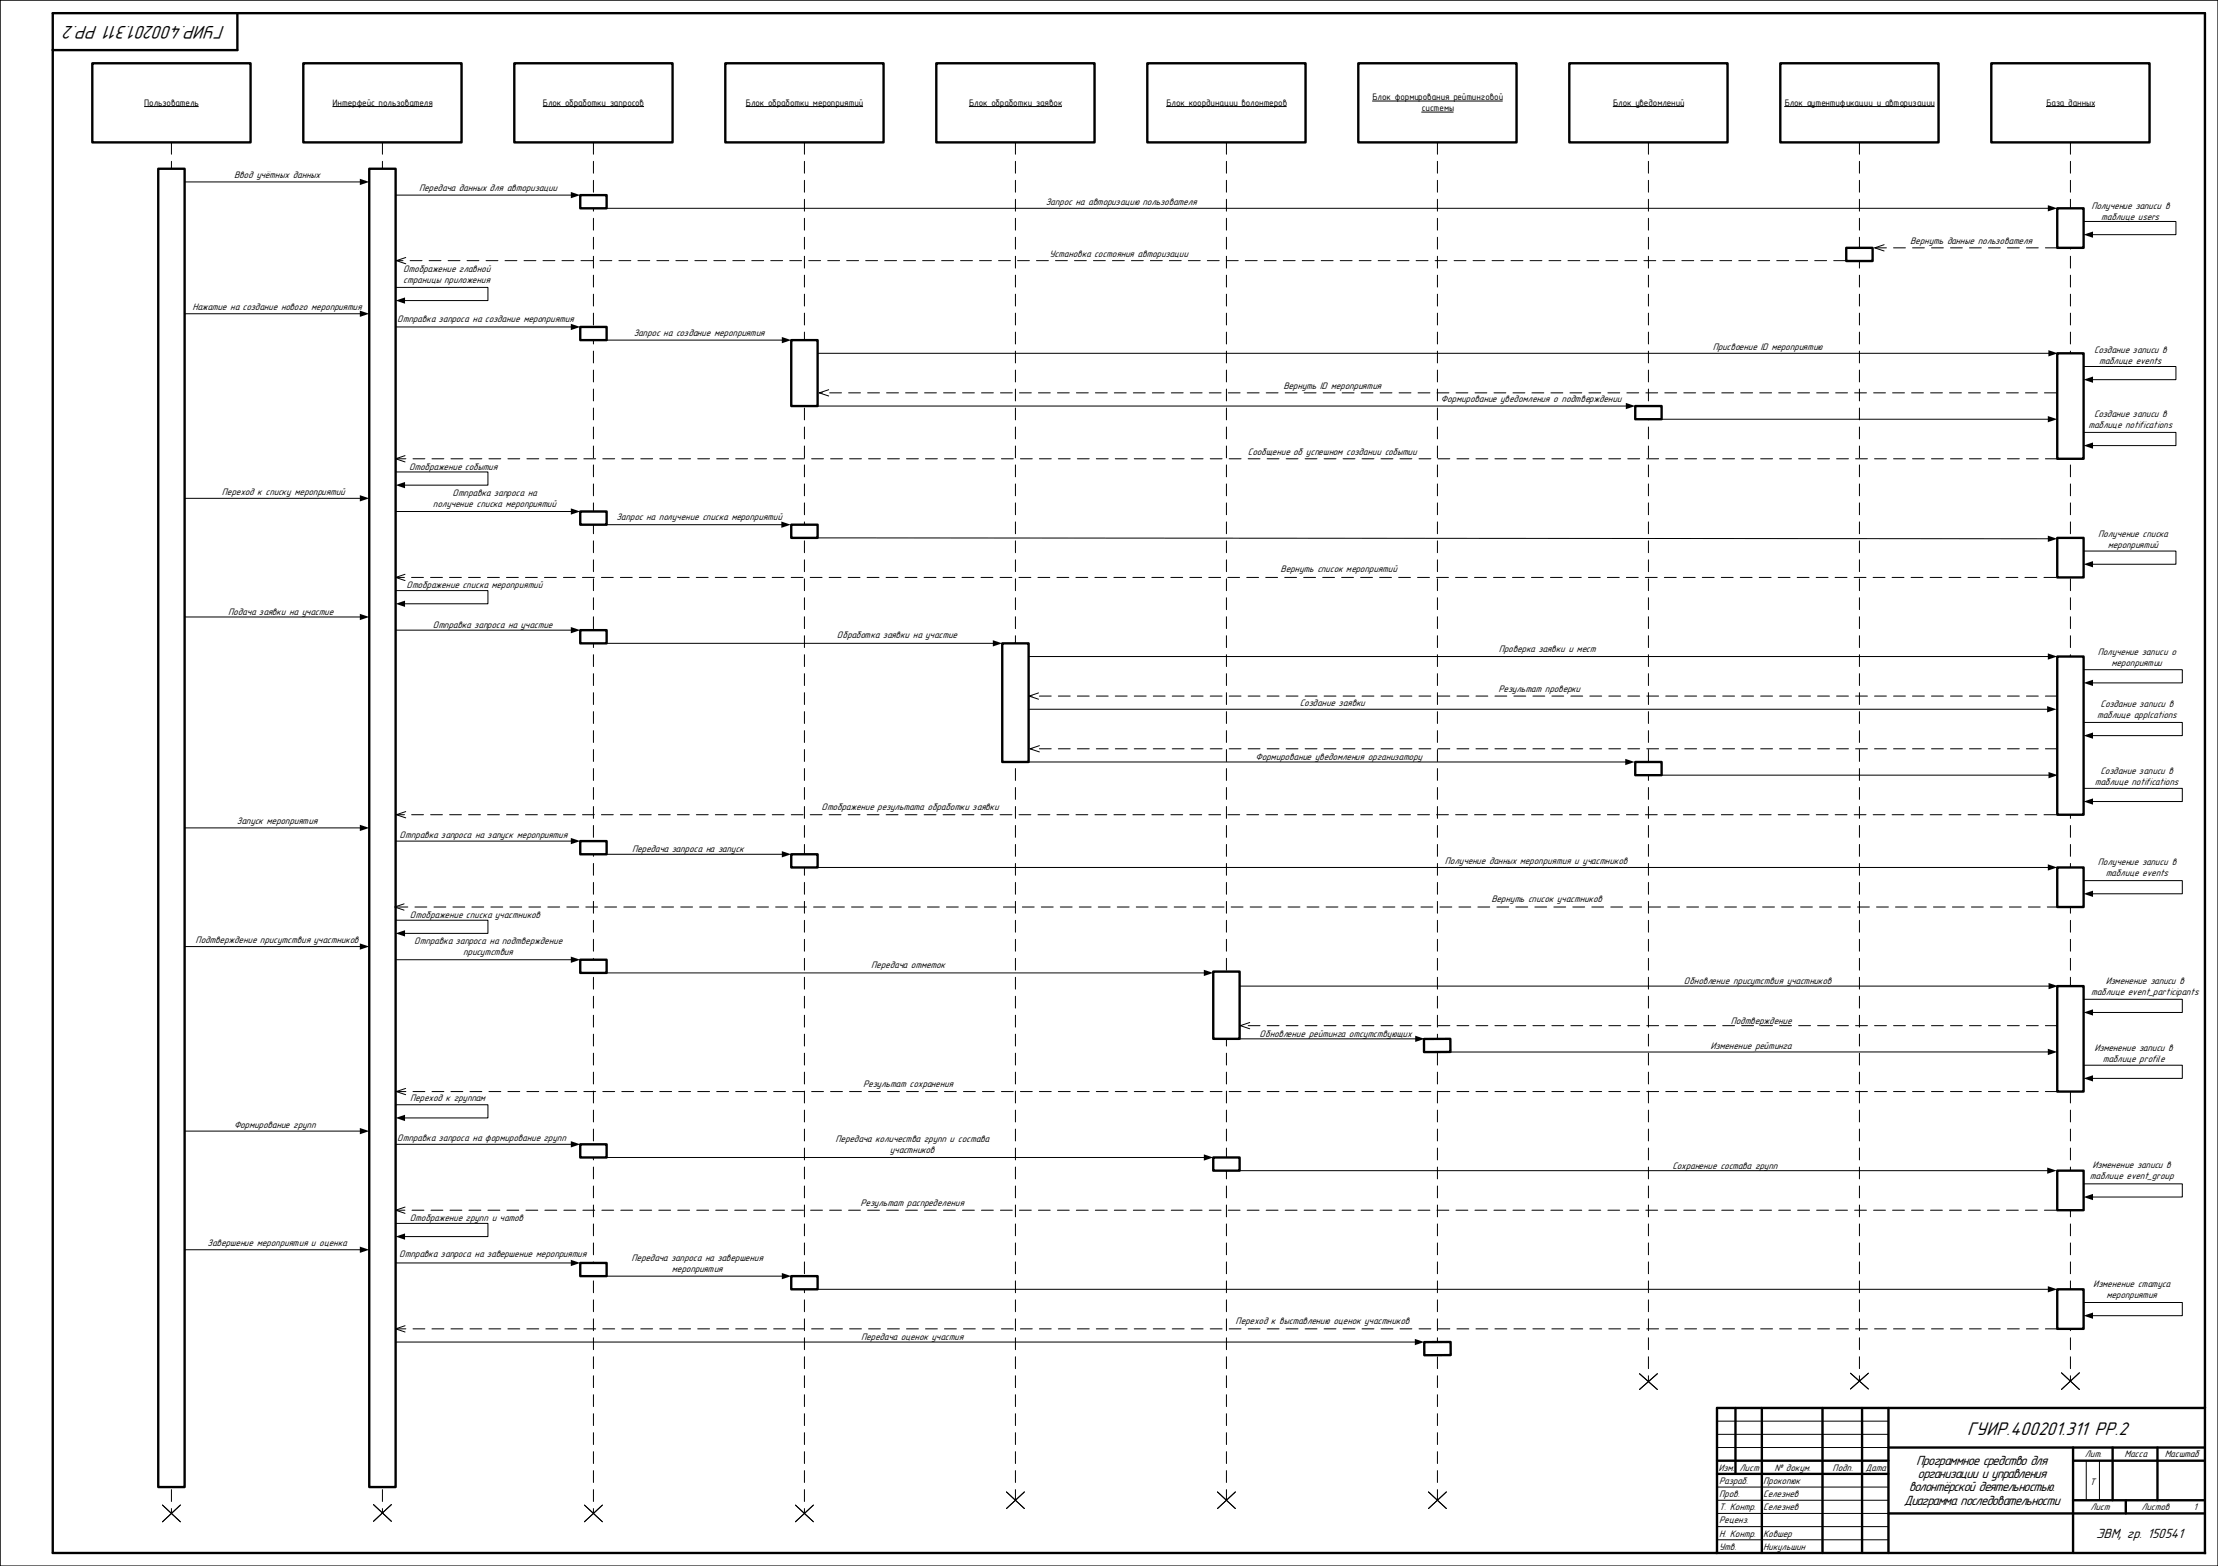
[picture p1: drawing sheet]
<svg xmlns="http://www.w3.org/2000/svg" width="841mm" height="594mm" viewBox="0 0 841 594" stroke-linecap="round" stroke-linejoin="round" font-family="sans-serif">
<defs><g id="words">
<g font-size="7.4">
<text x="85.4" y="9.9" transform="rotate(-180 85.4 9.9)">ГУИР.400201.311 РР.2</text>
<text x="745.8" y="544.1">ГУИР.400201.311 РР.2</text>
</g>
<g font-size="5.4">
<text x="726.6" y="555.6">Программное средство для</text>
<text x="727" y="560.6">организации и управления</text>
<text x="723.7" y="565.6">волонтёрской деятельностью.</text>
<text x="721.8" y="570.6">Диаграмма последовательности</text>
<text x="794.8" y="583.2">ЭВМ, гр. 150541</text>
</g>
<g font-size="3.8">
<text x="88.8" y="67.6">Ввод учётных данных</text>
<text x="158.9" y="72.6">Передача данных для авторизации</text>
<text x="396.5" y="77.6">Запрос на авторизацию пользователя</text>
<text x="792.9" y="79.3">Получение записи в</text>
<text x="796.7" y="83.5">таблице users</text>
<text x="724.3" y="92.6">Вернуть данные пользователя</text>
<text x="397.9" y="97.6">Установка состояния авторизации</text>
<text x="152.8" y="103">Отображение главной</text>
<text x="152.9" y="107.2">страницы приложения</text>
<text x="72.9" y="117.6">Нажатие на создание нового мероприятия</text>
<text x="150.6" y="122.1">Отправка запроса на создание мероприятия</text>
<text x="240.3" y="127.6">Запрос на создание мероприятия</text>
<text x="649.4" y="132.6">Присвоение ID мероприятию</text>
<text x="794" y="134">Создание записи в</text>
<text x="795.9" y="138.2">таблице events</text>
<text x="486.6" y="147.6">Вернуть ID мероприятия</text>
<text x="546.3" y="152.6">Формирование уведомления о подтверждении</text>
<text x="794" y="158">Создание записи в</text>
<text x="791.9" y="162.2">таблице notifications</text>
<text x="473.1" y="172.6">Сообщение об успешном создании событии</text>
<text x="155.1" y="178.1">Отображение события</text>
<text x="84.1" y="187.6">Переход к списку мероприятий</text>
<text x="171.5" y="188">Отправка запроса на</text>
<text x="164.2" y="192.2">получение списка мероприятий</text>
<text x="233.7" y="197.1">Запрос на получение списка мероприятий</text>
<text x="795.5" y="203.5">Получение списка</text>
<text x="799.1" y="207.7">мероприятий</text>
<text x="485.6" y="217.1">Вернуть список мероприятий</text>
<text x="154.1" y="223.1">Отображение списка мероприятий</text>
<text x="86.5" y="233.1">Подача заявки на участие</text>
<text x="164.1" y="238.1">Отправка запроса на участие</text>
<text x="317.3" y="242.1">Обработка заявки на участие</text>
<text x="568.3" y="247.1">Проверка заявки и мест</text>
<text x="795.4" y="248.5">Получение записи о</text>
<text x="800.6" y="252.7">мероприятии</text>
<text x="568.2" y="262.5">Результат проверки</text>
<text x="492.8" y="267.6">Создание заявки</text>
<text x="796.5" y="268.1">Создание записи в</text>
<text x="795.1" y="272.2">таблице applcations</text>
<text x="476" y="288.2">Формирование уведомления организатору</text>
<text x="796.4" y="293.6">Создание записи в</text>
<text x="794.3" y="297.8">таблице notifications</text>
<text x="311.4" y="307.2">Отображение результата обработки заявки</text>
<text x="89.8" y="312.7">Запуск мероприятия</text>
<text x="151.5" y="317.7">Отправка запроса на запуск мероприятия</text>
<text x="239.7" y="323.2">Передача запроса на запуск</text>
<text x="547.8" y="327.7">Получение данных мероприятия и участников</text>
<text x="795.4" y="328.1">Получение записи в</text>
<text x="798.4" y="332.3">таблице events</text>
<text x="565.5" y="342.2">Вернуть список участников</text>
<text x="155.4" y="348.2">Отображение списка участников</text>
<text x="74.2" y="357.7">Подтверждение присутствия участников</text>
<text x="157" y="358.1">Отправка запроса на подтверждение</text>
<text x="175.6" y="362.3">присутствия</text>
<text x="330.4" y="367.2">Передача отметок</text>
<text x="638.5" y="373.2">Обновление присутствия участников</text>
<text x="792.9" y="377.3">таблице event_participants</text>
<text x="798.4" y="373.1">Изменение записи в</text>
<text x="656.2" y="388.2">Подтверждение</text>
<text x="477.6" y="393.2">Обновление рейтинга отсутствующих</text>
<text x="648.6" y="397.9">Изменение рейтинга</text>
<text x="794.1" y="398.5">Изменение записи в</text>
<text x="797.3" y="402.7">таблице profile</text>
<text x="327.3" y="412.2">Результат сохранения</text>
<text x="155.5" y="417.7">Переход к группам</text>
<text x="88.7" y="427.7">Формирование групп</text>
<text x="150.6" y="432.7">Отправка запроса на формирование групп</text>
<text x="316.8" y="433.1">Передача количества групп и состава</text>
<text x="337.4" y="437.3">участников</text>
<text x="634.1" y="443.2">Сохранение состава групп</text>
<text x="793.4" y="443.1">Изменение записи в</text>
<text x="792.4" y="447.3">таблице event_group</text>
<text x="326.3" y="457.2">Результат распределения</text>
<text x="155.3" y="463.2">Отображение групп и чатов</text>
<text x="78.7" y="472.7">Завершение мероприятия и оценка</text>
<text x="151.4" y="476.7">Отправка запроса на завершение мероприятия</text>
<text x="239.4" y="478.1">Передача запроса на завершения</text>
<text x="254.8" y="482.3">мероприятия</text>
<text x="793.7" y="488.1">Изменение статуса</text>
<text x="798.6" y="492.3">мероприятия</text>
<text x="468.5" y="502.2">Переход к выставлению оценок участников</text>
<text x="326.5" y="508.2">Передача оценок участия</text>
<text x="651.6" y="557.8">Изм.</text>
<text x="659.6" y="557.8">Лист</text>
<text x="672.9" y="557.8">№ докум.</text>
<text x="694.8" y="557.8">Подп.</text>
<text x="707.4" y="557.8">Дата</text>
<text x="790.5" y="552.7">Лит.</text>
<text x="805.5" y="552.7">Масса</text>
<text x="820.8" y="552.7">Масштаб</text>
<text x="651.9" y="562.8">Разраб.</text>
<text x="668.5" y="562.8">Прокопюк</text>
<text x="792.4" y="563.1">Т</text>
<text x="651.9" y="567.8">Пров.</text>
<text x="668.5" y="567.8">Селезнев</text>
<text x="651.9" y="572.8">Т. Контр.</text>
<text x="668.5" y="572.8">Селезнев</text>
<text x="792.6" y="572.8">Лист</text>
<text x="811.9" y="572.8">Листов</text>
<text x="831.6" y="572.8">1</text>
<text x="651.9" y="577.8">Реценз.</text>
<text x="651.9" y="582.8">Н. Контр.</text>
<text x="651.9" y="587.8">Утв.</text>
<text x="668.5" y="582.8">Ковшер</text>
<text x="668.5" y="587.8">Никульшин</text>
</g>
<g font-size="3.6">
<text x="54.7" y="40.1">Пользователь</text>
<text x="126.1" y="40.1">Интерфейс пользователя</text>
<text x="205.9" y="40.1">Блок обработки запросов</text>
<text x="282.8" y="40.1">Блок обработки мероприятий</text>
<text x="367.5" y="40.1">Блок обработки заявок</text>
<text x="442.3" y="40.1">Блок координации волонтеров</text>
<text x="520.4" y="38">Блок формирования рейтинговой</text>
<text x="611.6" y="40.1">Блок уведомлений</text>
<text x="676.7" y="40.1">Блок аутентификации и авторизации</text>
<text x="775.9" y="40.1">База данных</text>
<text x="539" y="42.2">системы</text>
</g>
</g></defs>
<path d="M0 0h841v594v-594h-841v594zM651 539h65M651 544h65M651 549h65M791 554v15M796 554v15M651 564h65M651 569h65M651 574h65M651 579h65M651 584h65" fill="none" stroke="#000" stroke-width=".38"/>
<path d="M225 54v520M785 54v469.8" fill="none" stroke="#000" stroke-width=".38" stroke-dasharray="4.5 2.7"/>
<g fill="none" stroke="#000" stroke-width=".9">
<path d="M20 5h816v584h-816zM90 5v14h-70M658 534v25M668 534v55M691 534v55M706 534v55M716 534v55M836 534h-185v55M651 559h65M651 554h65M716 549h120M786 549v40"/>
<path d="M786 554h50M801 549v20M818 549v20M716 574h120M786 569h50M806 569v5"/>
</g>
<path d="M35 24h60v30h-60z" fill-rule="evenodd" fill="#fff"/>
<path d="M35 24h60v30h-60z" fill="none" stroke="#000" stroke-width=".9"/>
<g fill="none" stroke="#000" stroke-width=".38">
<path d="M54.7 40.4h20.6M70 69h66.7M150 74h66.7M230 79h546.7M714.4 92.8l-3.6 1.2 3.6 1.2M790 84h35v5h-31.7M70 119h66.7M150 109h35v5h-31.7M150 124h66.7M314.2 147.8l-3.6 1.2 3.6 1.2M70 189h66.7M701.6 520.8l6.8 6"/>
<path d="M708.4 520.8l-6.8 6M781.6 520.7l6.8 6.3M788.4 520.7l-6.8 6.3M61.6 570.8l6.8 6.4M68.4 570.8l-6.8 6.4M141.6 570.6l6.8 6.4M148.4 570.6l-6.8 6.4"/>
</g>
<path d="M65 54v520M145 54v520M780 94h-69.2M779.6 149h-469" fill="none" stroke="#000" stroke-width=".38" stroke-dasharray="4.5 2.7"/>
<path d="M136.4 67.8l3.6 1.2-3.6 1.2zM216.4 72.8l3.6 1.2-3.6 1.2zM776.4 77.8l3.6 1.2-3.6 1.2zM790 89l3.6-1.2v2.4zM136.4 117.8l3.6 1.2-3.6 1.2zM150 114l3.6-1.2v2.4zM216.4 122.8l3.6 1.2-3.6 1.2zM136.4 187.8l3.6 1.2-3.6 1.2z" fill="#000"/>
<path d="M115 24h60v30h-60z" fill-rule="evenodd" fill="#fff"/>
<path d="M115 24h60v30h-60z" fill="none" stroke="#000" stroke-width=".9"/>
<path d="M126.1 40.4h37.8" fill="none" stroke="#000" stroke-width=".38"/>
<path d="M195 24h60v30h-60z" fill-rule="evenodd" fill="#fff"/>
<path d="M195 24h60v30h-60z" fill="none" stroke="#000" stroke-width=".9"/>
<path d="M205.8 40.4h38.4" fill="none" stroke="#000" stroke-width=".38"/>
<path d="M275 24h60v30h-60z" fill-rule="evenodd" fill="#fff"/>
<path d="M275 24h60v30h-60z" fill="none" stroke="#000" stroke-width=".9"/>
<path d="M282.8 40.4h44.4" fill="none" stroke="#000" stroke-width=".38"/>
<path d="M355 24h60v30h-60z" fill-rule="evenodd" fill="#fff"/>
<path d="M355 24h60v30h-60z" fill="none" stroke="#000" stroke-width=".9"/>
<path d="M367.4 40.4h35.2" fill="none" stroke="#000" stroke-width=".38"/>
<path d="M435 24h60v30h-60z" fill-rule="evenodd" fill="#fff"/>
<path d="M435 24h60v30h-60z" fill="none" stroke="#000" stroke-width=".9"/>
<path d="M442.2 40.4h45.6" fill="none" stroke="#000" stroke-width=".38"/>
<path d="M515 24h60v30h-60z" fill-rule="evenodd" fill="#fff"/>
<path d="M515 24h60v30h-60z" fill="none" stroke="#000" stroke-width=".9"/>
<path d="M520.3 38.3h49.4M538.9 42.5h12.2" fill="none" stroke="#000" stroke-width=".38"/>
<path d="M595 24h60v30h-60z" fill-rule="evenodd" fill="#fff"/>
<path d="M595 24h60v30h-60z" fill="none" stroke="#000" stroke-width=".9"/>
<path d="M611.5 40.4h27" fill="none" stroke="#000" stroke-width=".38"/>
<path d="M675 24h60v30h-60z" fill-rule="evenodd" fill="#fff"/>
<path d="M675 24h60v30h-60z" fill="none" stroke="#000" stroke-width=".9"/>
<path d="M676.5 40.4h57" fill="none" stroke="#000" stroke-width=".38"/>
<path d="M755 24h60v30h-60z" fill-rule="evenodd" fill="#fff"/>
<path d="M755 24h60v30h-60z" fill="none" stroke="#000" stroke-width=".9"/>
<path d="M775.7 40.4h18.6" fill="none" stroke="#000" stroke-width=".38"/>
<path d="M60 64h10v500h-10z" fill-rule="evenodd" fill="#fff"/>
<path d="M60 64h10v500h-10z" fill="none" stroke="#000" stroke-width=".9"/>
<path d="M140 64h10v500h-10z" fill-rule="evenodd" fill="#fff"/>
<path d="M140 64h10v500h-10z" fill="none" stroke="#000" stroke-width=".9"/>
<path d="M305 54v520M385 54v515M465 54v515M545 54v515M625 54v470M705 54v469.8" fill="none" stroke="#000" stroke-width=".38" stroke-dasharray="4.5 2.7"/>
<path d="M780 79h10v15h-10z" fill-rule="evenodd" fill="#fff"/>
<path d="M780 79h10v15h-10z" fill="none" stroke="#000" stroke-width=".9"/>
<path d="M780 249h10v60h-10z" fill-rule="evenodd" fill="#fff"/>
<path d="M780 249h10v60h-10z" fill="none" stroke="#000" stroke-width=".9"/>
<path d="M620 289h10v5h-10z" fill-rule="evenodd" fill="#fff"/>
<path d="M620 289h10v5h-10z" fill="none" stroke="#000" stroke-width=".9"/>
<path d="M621.6 521l6.8 6M628.4 521l-6.8 6M221.6 570.8l6.8 6.4M228.4 570.8l-6.8 6.4M301.6 570.8l6.8 6.4M308.4 570.8l-6.8 6.4M381.6 565.8l6.8 6.4M388.4 565.8l-6.8 6.4M461.6 565.8l6.8 6.4M468.4 565.8l-6.8 6.4M541.6 565.8l6.8 6.4M548.4 565.8l-6.8 6.4" fill="none" stroke="#000" stroke-width=".38"/>
<path d="M700 94h10v5h-10z" fill-rule="evenodd" fill="#fff"/>
<path d="M700 94h10v5h-10z" fill="none" stroke="#000" stroke-width=".9"/>
<path d="M300 199h10v5h-10z" fill-rule="evenodd" fill="#fff"/>
<path d="M300 199h10v5h-10z" fill="none" stroke="#000" stroke-width=".9"/>
<path d="M153.9 97.7l-3.6 1.2 3.6 1.1M230 129h66.7" fill="none" stroke="#000" stroke-width=".38"/>
<path d="M296.4 127.8l3.6 1.2-3.6 1.2z" fill="#000"/>
<path d="M699.7 98.9h-549.4" fill="none" stroke="#000" stroke-width=".38" stroke-dasharray="4.5 2.7"/>
<path d="M780 134h10v40h-10z" fill-rule="evenodd" fill="#fff"/>
<path d="M780 134h10v40h-10z" fill="none" stroke="#000" stroke-width=".9"/>
<path d="M310 134h466.9M790 139h35v5h-31.7M150 179h35v5h-31.7M150 194h66.7M229.8 199h66.7M70 234h66.7M150 239h66.7" fill="none" stroke="#000" stroke-width=".38"/>
<path d="M776.6 132.8l3.6 1.2-3.6 1.2zM790 144l3.6-1.2v2.4zM150 184l3.6-1.2v2.4zM216.4 192.8l3.6 1.2-3.6 1.2zM296.2 197.8l3.6 1.2-3.6 1.2zM136.4 232.8l3.6 1.2-3.6 1.2zM216.4 237.8l3.6 1.2-3.6 1.2z" fill="#000"/>
<path d="M380 244h10v45h-10z" fill-rule="evenodd" fill="#fff"/>
<path d="M380 244h10v45h-10z" fill="none" stroke="#000" stroke-width=".9"/>
<path d="M780 204h10v15h-10z" fill-rule="evenodd" fill="#fff"/>
<path d="M780 204h10v15h-10z" fill="none" stroke="#000" stroke-width=".9"/>
<path d="M310 154h306.7M153.6 217.8l-3.6 1.2 3.6 1.2M790 209h35v5h-31.7" fill="none" stroke="#000" stroke-width=".38"/>
<path d="M616.4 152.8l3.6 1.2-3.6 1.2zM790 214l3.6-1.2v2.4z" fill="#000"/>
<path d="M779.5 219h-629.5" fill="none" stroke="#000" stroke-width=".38" stroke-dasharray="4.5 2.7"/>
<path d="M620 154h10v5h-10z" fill-rule="evenodd" fill="#fff"/>
<path d="M620 154h10v5h-10z" fill="none" stroke="#000" stroke-width=".9"/>
<g fill="none" stroke="#000" stroke-width=".38">
<path d="M630 159h146.7M153.6 172.8l-3.6 1.2 3.6 1.2M790 164h35v5h-31.7M310 204l466.7 .3M150 224h35v5h-31.7M230 244h146.7M390 249h386.7M790 254h37.4v5h-34.1M390 269h386.5M393.8 262.8l-3.6 1.2 3.6 1.2M790 274h37.4v5h-34.1M390 289h226.5"/>
<path d="M394.1 282.8l-3.6 1.2 3.6 1.2M630 294h147M790 299h37.4v5h-34.1M70 314h66.7M150 319h66.7M153.8 307.8l-3.5 1.2 3.5 1.2"/>
</g>
<g fill="#000">
<path d="M776.4 157.8l3.6 1.2-3.6 1.2zM790 169l3.6-1.2v2.4zM776.4 203.2l3.6 1.1-3.6 1.2zM150 229l3.6-1.2v2.4zM376.4 242.8l3.6 1.2-3.6 1.2zM776.4 247.8l3.6 1.2-3.6 1.2zM776.2 267.8l3.5 1.2-3.5 1.2zM790 259l3.6-1.2v2.4zM616.2 287.8l3.6 1.2-3.6 1.2zM776.7 292.8l3.6 1.2-3.6 1.2zM790 279l3.6-1.2v2.4zM136.4 312.8l3.6 1.2-3.6 1.2z"/>
<path d="M216.4 317.8l3.6 1.2-3.6 1.2zM790 304l3.6-1.2v2.4z"/>
</g>
<path d="M780 174h-630M780 264h-389.8M780 284h-389.5M779.5 309h-629.2" fill="none" stroke="#000" stroke-width=".38" stroke-dasharray="4.5 2.7"/>
<path d="M460 368.5h10v25.5h-10z" fill-rule="evenodd" fill="#fff"/>
<path d="M460 368.5h10v25.5h-10z" fill="none" stroke="#000" stroke-width=".9"/>
<path d="M230 324h66.7" fill="none" stroke="#000" stroke-width=".38"/>
<path d="M296.4 322.8l3.6 1.2-3.6 1.2z" fill="#000"/>
<path d="M780 329h10v15h-10z" fill-rule="evenodd" fill="#fff"/>
<path d="M780 329h10v15h-10z" fill="none" stroke="#000" stroke-width=".9"/>
<path d="M309.9 329h466.8M790 334h37.4v5h-34.1M70 359h66.7M150 349h35v5h-31.7M153.2 342.8l-3.6 1.2 3.6 1.2M150 364h66.7M230 369h226.7" fill="none" stroke="#000" stroke-width=".38"/>
<path d="M776.4 327.8l3.6 1.2-3.6 1.2zM136.4 357.8l3.6 1.2-3.6 1.2zM150 354l3.6-1.2v2.4zM790 339l3.6-1.2v2.4zM216.4 362.8l3.6 1.2-3.6 1.2zM456.4 367.8l3.6 1.2-3.6 1.2z" fill="#000"/>
<path d="M780.7 344h-631.1" fill="none" stroke="#000" stroke-width=".38" stroke-dasharray="4.5 2.7"/>
<path d="M780 374h10v40h-10z" fill-rule="evenodd" fill="#fff"/>
<path d="M780 374h10v40h-10z" fill="none" stroke="#000" stroke-width=".9"/>
<path d="M470 374h307M790 379h37.4v5h-34.1M473.8 387.8l-3.5 1.2 3.5 1.2" fill="none" stroke="#000" stroke-width=".38"/>
<path d="M776.7 372.8l3.6 1.2-3.6 1.2zM790 384l3.6-1.2v2.4z" fill="#000"/>
<path d="M780 389h-309.7" fill="none" stroke="#000" stroke-width=".38" stroke-dasharray="4.5 2.7"/>
<path d="M539.9 394.1l10-.1v5h-10z" fill-rule="evenodd" fill="#fff"/>
<path d="M539.9 394.1l10-.1v5h-10z" fill="none" stroke="#000" stroke-width=".9"/>
<path d="M470 394h66.9M776.7 399h-226.7M150 419h35v5h-31.7M153.8 412.8l-3.6 1.2 3.6 1.2M790 404h37.4v5h-34.1M70 429h66.7M150 434h66.7M230 439h226.7" fill="none" stroke="#000" stroke-width=".38"/>
<path d="M536.6 392.8l3.5 1.2-3.5 1.2zM776.4 397.8l3.6 1.2-3.6 1.2zM790 409l3.6-1.2v2.4zM136.4 427.8l3.6 1.2-3.6 1.2zM150 424l3.6-1.2v2.4zM216.4 432.8l3.6 1.2-3.6 1.2zM456.4 437.8l3.6 1.2-3.6 1.2z" fill="#000"/>
<path d="M780 414h-629.8" fill="none" stroke="#000" stroke-width=".38" stroke-dasharray="4.5 2.7"/>
<path d="M780 444h10v15h-10z" fill-rule="evenodd" fill="#fff"/>
<path d="M780 444h10v15h-10z" fill="none" stroke="#000" stroke-width=".9"/>
<path d="M153.6 457.8l-3.6 1.2 3.6 1.2M470 444h306.5M790 449h37.4v5h-34.1M150 464h35v5h-31.7" fill="none" stroke="#000" stroke-width=".38"/>
<path d="M776.2 442.8l3.6 1.2-3.6 1.2zM790 454l3.6-1.2v2.4zM150 469l3.6-1.2v2.4z" fill="#000"/>
<path d="M779.6 459h-629.6" fill="none" stroke="#000" stroke-width=".38" stroke-dasharray="4.5 2.7"/>
<path d="M220 74h10v5h-10z" fill-rule="evenodd" fill="#fff"/>
<path d="M220 74h10v5h-10z" fill="none" stroke="#000" stroke-width=".9"/>
<path d="M220 124h10v5h-10z" fill-rule="evenodd" fill="#fff"/>
<path d="M220 124h10v5h-10z" fill="none" stroke="#000" stroke-width=".9"/>
<path d="M220 194h10v5h-10z" fill-rule="evenodd" fill="#fff"/>
<path d="M220 194h10v5h-10z" fill="none" stroke="#000" stroke-width=".9"/>
<path d="M300 129h10v25h-10z" fill-rule="evenodd" fill="#fff"/>
<path d="M300 129h10v25h-10z" fill="none" stroke="#000" stroke-width=".9"/>
<path d="M220 239h10v5h-10z" fill-rule="evenodd" fill="#fff"/>
<path d="M220 239h10v5h-10z" fill="none" stroke="#000" stroke-width=".9"/>
<path d="M220 319h10v5h-10z" fill-rule="evenodd" fill="#fff"/>
<path d="M220 319h10v5h-10z" fill="none" stroke="#000" stroke-width=".9"/>
<path d="M220 364h10v5h-10z" fill-rule="evenodd" fill="#fff"/>
<path d="M220 364h10v5h-10z" fill="none" stroke="#000" stroke-width=".9"/>
<path d="M220 434h10v5h-10z" fill-rule="evenodd" fill="#fff"/>
<path d="M220 434h10v5h-10z" fill="none" stroke="#000" stroke-width=".9"/>
<path d="M460 439h10v5h-10z" fill-rule="evenodd" fill="#fff"/>
<path d="M460 439h10v5h-10z" fill="none" stroke="#000" stroke-width=".9"/>
<path d="M70 474h66.7M150 479h66.7" fill="none" stroke="#000" stroke-width=".38"/>
<path d="M136.4 472.8l3.6 1.2-3.6 1.2zM216.4 477.8l3.6 1.2-3.6 1.2z" fill="#000"/>
<path d="M220 479h10v5h-10z" fill-rule="evenodd" fill="#fff"/>
<path d="M220 479h10v5h-10z" fill="none" stroke="#000" stroke-width=".9"/>
<path d="M300 324h10v5h-10z" fill-rule="evenodd" fill="#fff"/>
<path d="M300 324h10v5h-10z" fill="none" stroke="#000" stroke-width=".9"/>
<path d="M230 484h66.7" fill="none" stroke="#000" stroke-width=".38"/>
<path d="M296.4 482.8l3.6 1.2-3.6 1.2z" fill="#000"/>
<path d="M300 484h10v5h-10z" fill-rule="evenodd" fill="#fff"/>
<path d="M300 484h10v5h-10z" fill="none" stroke="#000" stroke-width=".9"/>
<path d="M780 489h10v15h-10z" fill-rule="evenodd" fill="#fff"/>
<path d="M780 489h10v15h-10z" fill="none" stroke="#000" stroke-width=".9"/>
<path d="M310 489h466.7M790 494h37.4v5h-34.1M150 509h386.7M153.6 502.8l-3.6 1.2 3.6 1.2" fill="none" stroke="#000" stroke-width=".38"/>
<path d="M776.4 487.8l3.6 1.2-3.6 1.2zM536.4 507.8l3.6 1.2-3.6 1.2zM790 499l3.6-1.2v2.4z" fill="#000"/>
<path d="M780 504h-630" fill="none" stroke="#000" stroke-width=".38" stroke-dasharray="4.5 2.7"/>
<path d="M540 509h10v4.9l-10 .1z" fill-rule="evenodd" fill="#fff"/>
<path d="M540 509h10v4.9l-10 .1z" fill="none" stroke="#000" stroke-width=".9"/>
<use href="#words"/>
</svg>
